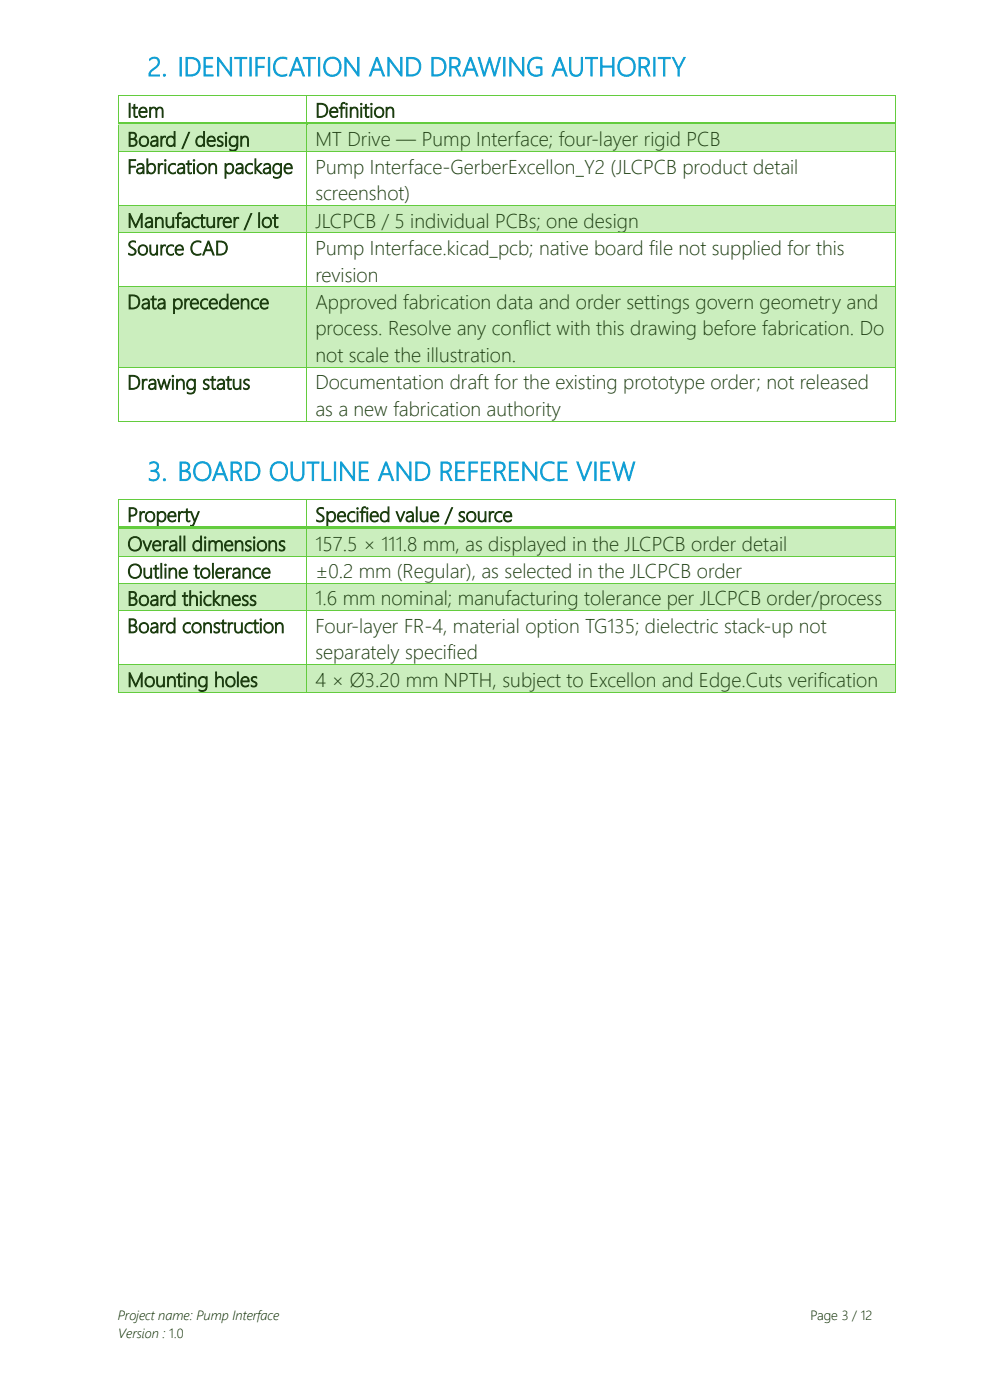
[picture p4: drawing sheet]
<svg xmlns="http://www.w3.org/2000/svg" width="210mm" height="297mm" viewBox="0 0 210 297" stroke-linecap="round" stroke-linejoin="round" font-family="sans-serif">
<defs><g id="words">
<g font-size="5.6" fill="#0f9ed5">
<text x="31.3" y="16.1">2. IDENTIFICATION AND DRAWING AUTHORITY</text>
<text x="31.3" y="102">3. BOARD OUTLINE AND REFERENCE VIEW</text>
</g>
<g font-size="4.2" fill="#1c3d10">
<text x="27" y="24.9">Item</text>
<text x="66.9" y="24.9">Definition</text>
<text x="27" y="31">Board / design</text>
<text x="66.9" y="31">MT Drive — Pump Interface; four-layer rigid PCB</text>
<text x="27" y="36.8">Fabrication package</text>
<text x="66.9" y="36.8">Pump Interface-GerberExcellon_Y2 (JLCPCB product detail</text>
<text x="66.9" y="42.5">screenshot)</text>
<text x="27" y="48.3">Manufacturer / lot</text>
<text x="66.9" y="48.3">JLCPCB / 5 individual PCBs; one design</text>
<text x="27" y="54.1">Source CAD</text>
<text x="66.9" y="54.1">Pump Interface.kicad_pcb; native board file not supplied for this</text>
<text x="66.9" y="59.7">revision</text>
<text x="27" y="65.5">Data precedence</text>
<text x="66.9" y="65.5">Approved fabrication data and order settings govern geometry and</text>
<text x="66.9" y="71.2">process. Resolve any conflict with this drawing before fabrication. Do</text>
<text x="66.9" y="76.8">not scale the illustration.</text>
<text x="27" y="82.6">Drawing status</text>
<text x="66.9" y="82.6">Documentation draft for the existing prototype order; not released</text>
<text x="66.9" y="88.2">as a new fabrication authority</text>
<text x="27" y="110.7">Property</text>
<text x="66.9" y="110.7">Specified value / source</text>
<text x="27" y="116.9">Overall dimensions</text>
<text x="66.9" y="116.9">157.5 × 111.8 mm, as displayed in the JLCPCB order detail</text>
<text x="27" y="122.7">Outline tolerance</text>
<text x="66.9" y="122.7">±0.2 mm (Regular), as selected in the JLCPCB order</text>
<text x="27" y="128.5">Board thickness</text>
<text x="66.9" y="128.5">1.6 mm nominal; manufacturing tolerance per JLCPCB order/process</text>
<text x="27" y="134.3">Board construction</text>
<text x="66.9" y="134.3">Four-layer FR-4, material option TG135; dielectric stack-up not</text>
<text x="66.9" y="139.9">separately specified</text>
<text x="27" y="145.7">Mounting holes</text>
<text x="66.9" y="145.7">4 × Ø3.20 mm NPTH, subject to Excellon and Edge.Cuts verification</text>
</g>
<g font-size="2.8">
<text x="25" y="280.1">Project name: Pump Interface</text>
<text x="172" y="280.1">Page 3 / 12</text>
<text x="25" y="283.8">Version : 1.0</text>
</g>
</g></defs>
<g fill="#63cc3e">
<path d="M25 20.1h.2v.2h-.2z" fill-rule="evenodd"/>
<path d="M25 20.1h.2v.2h-.2z" fill-rule="evenodd"/>
</g>
<path d="M25.2 20.2h39.7" fill="none" stroke="#63cc3e" stroke-width=".21"/>
<path d="M64.9 20.1h.2v.2h-.2z" fill-rule="evenodd" fill="#63cc3e"/>
<path d="M65.1 20.2h124.8" fill="none" stroke="#63cc3e" stroke-width=".21"/>
<g fill="#63cc3e">
<path d="M189.9 20.1h.2v.2h-.2z" fill-rule="evenodd"/>
<path d="M189.9 20.1h.2v.2h-.2z" fill-rule="evenodd"/>
</g>
<path d="M25.1 20.3v5.7M65 20.3v5.7M190 20.3v5.7" fill="none" stroke="#63cc3e" stroke-width=".21"/>
<g fill="#cbeebe">
<path d="M25.2 26.5h39.7v5.6h-39.7z" fill-rule="evenodd"/>
<path d="M27 26.5h36.1v5.6h-36.1z" fill-rule="evenodd"/>
<path d="M65.1 26.5h124.9v5.6h-124.9z" fill-rule="evenodd"/>
<path d="M66.9 26.5h121.3v5.6h-121.3z" fill-rule="evenodd"/>
</g>
<g fill="#63cc3e">
<path d="M25 26h.2v.5h-.2z" fill-rule="evenodd"/>
<path d="M25.2 26h39.7v.5h-39.7z" fill-rule="evenodd"/>
</g>
<path d="M25.2 26.5h39.7" fill="none" stroke="#cbeebe" stroke-width=".21"/>
<path d="M65.1 26.5h.3z" fill-rule="evenodd" fill="#cbeebe"/>
<g fill="#63cc3e">
<path d="M64.9 26.5h.2z" fill-rule="evenodd"/>
<path d="M64.9 26h.5v.5h-.5z" fill-rule="evenodd"/>
<path d="M65.4 26h124.5v.5h-124.5z" fill-rule="evenodd"/>
</g>
<path d="M65.4 26.5h124.5" fill="none" stroke="#cbeebe" stroke-width=".21"/>
<path d="M189.9 26h.2v.5h-.2z" fill-rule="evenodd" fill="#63cc3e"/>
<path d="M25.1 26.5v5.6M65 26.5v5.6M190 26.5v5.6" fill="none" stroke="#63cc3e" stroke-width=".21"/>
<path d="M25 32.1h.2v.2h-.2z" fill-rule="evenodd" fill="#63cc3e"/>
<path d="M25.2 32.2h39.7" fill="none" stroke="#63cc3e" stroke-width=".21"/>
<path d="M64.9 32.1h.2v.2h-.2z" fill-rule="evenodd" fill="#63cc3e"/>
<path d="M65.1 32.2h124.8" fill="none" stroke="#63cc3e" stroke-width=".21"/>
<path d="M189.9 32.1h.2v.2h-.2z" fill-rule="evenodd" fill="#63cc3e"/>
<path d="M25.1 32.3v11.2M65 32.3v11.2M190 32.3v11.2" fill="none" stroke="#63cc3e" stroke-width=".21"/>
<g fill="#cbeebe">
<path d="M25.2 43.7h39.7v5.6h-39.7z" fill-rule="evenodd"/>
<path d="M27 43.7h36.1v5.6h-36.1z" fill-rule="evenodd"/>
<path d="M65.1 43.7h124.9v5.6h-124.9z" fill-rule="evenodd"/>
<path d="M66.9 43.7h121.3v5.6h-121.3z" fill-rule="evenodd"/>
</g>
<path d="M25 43.5h.2v.2h-.2z" fill-rule="evenodd" fill="#63cc3e"/>
<path d="M25.2 43.6h39.7" fill="none" stroke="#63cc3e" stroke-width=".21"/>
<path d="M64.9 43.5h.2v.2h-.2z" fill-rule="evenodd" fill="#63cc3e"/>
<path d="M65.1 43.6h124.8" fill="none" stroke="#63cc3e" stroke-width=".21"/>
<path d="M189.9 43.5h.2v.2h-.2z" fill-rule="evenodd" fill="#63cc3e"/>
<path d="M25.1 43.7v5.6M65 43.7v5.6M190 43.7v5.6" fill="none" stroke="#63cc3e" stroke-width=".21"/>
<path d="M25 49.3h.2v.2h-.2z" fill-rule="evenodd" fill="#63cc3e"/>
<path d="M25.2 49.4h39.7" fill="none" stroke="#63cc3e" stroke-width=".21"/>
<path d="M64.9 49.3h.2v.2h-.2z" fill-rule="evenodd" fill="#63cc3e"/>
<path d="M65.1 49.4h124.8" fill="none" stroke="#63cc3e" stroke-width=".21"/>
<path d="M189.9 49.3h.2v.2h-.2z" fill-rule="evenodd" fill="#63cc3e"/>
<path d="M25.1 49.5v11.3M65 49.5v11.3M190 49.5v11.3" fill="none" stroke="#63cc3e" stroke-width=".21"/>
<g fill="#cbeebe">
<path d="M25.2 61h39.7v16.9h-39.7z" fill-rule="evenodd"/>
<path d="M27 61h36.1v5.6h-36.1z" fill-rule="evenodd"/>
<path d="M65.1 61h124.9v16.9h-124.9z" fill-rule="evenodd"/>
<path d="M66.9 61h121.3v5.6h-121.3z" fill-rule="evenodd"/>
<path d="M66.9 66.6h121.3v5.6h-121.3z" fill-rule="evenodd"/>
<path d="M66.9 72.2h121.3v5.7h-121.3z" fill-rule="evenodd"/>
</g>
<path d="M25 60.8h.2v.2h-.2z" fill-rule="evenodd" fill="#63cc3e"/>
<path d="M25.2 60.9h39.7" fill="none" stroke="#63cc3e" stroke-width=".21"/>
<path d="M64.9 60.8h.2v.2h-.2z" fill-rule="evenodd" fill="#63cc3e"/>
<path d="M65.1 60.9h124.8" fill="none" stroke="#63cc3e" stroke-width=".21"/>
<path d="M189.9 60.8h.2v.2h-.2z" fill-rule="evenodd" fill="#63cc3e"/>
<path d="M25.1 61v16.9M65 61v16.9M190 61v16.9" fill="none" stroke="#63cc3e" stroke-width=".21"/>
<path d="M25 77.9h.2v.1h-.2z" fill-rule="evenodd" fill="#63cc3e"/>
<path d="M25.2 77.9h39.7" fill="none" stroke="#63cc3e" stroke-width=".21"/>
<path d="M64.9 77.9h.2v.1h-.2z" fill-rule="evenodd" fill="#63cc3e"/>
<path d="M65.1 77.9h124.8" fill="none" stroke="#63cc3e" stroke-width=".21"/>
<path d="M189.9 77.9h.2v.1h-.2z" fill-rule="evenodd" fill="#63cc3e"/>
<path d="M25.1 78v11.3" fill="none" stroke="#63cc3e" stroke-width=".21"/>
<g fill="#63cc3e">
<path d="M25 89.3h.2v.2h-.2z" fill-rule="evenodd"/>
<path d="M25 89.3h.2v.2h-.2z" fill-rule="evenodd"/>
</g>
<path d="M65 78v11.3M25.2 89.4h39.7" fill="none" stroke="#63cc3e" stroke-width=".21"/>
<path d="M64.9 89.3h.2v.2h-.2z" fill-rule="evenodd" fill="#63cc3e"/>
<path d="M190 78v11.3M65.1 89.4h124.8" fill="none" stroke="#63cc3e" stroke-width=".21"/>
<g fill="#63cc3e">
<path d="M189.9 89.3h.2v.2h-.2z" fill-rule="evenodd"/>
<path d="M189.9 89.3h.2v.2h-.2z" fill-rule="evenodd"/>
<path d="M25 105.9h.2v.2h-.2z" fill-rule="evenodd"/>
<path d="M25 105.9h.2v.2h-.2z" fill-rule="evenodd"/>
</g>
<path d="M25.2 106h39.7" fill="none" stroke="#63cc3e" stroke-width=".21"/>
<path d="M64.9 105.9h.2v.2h-.2z" fill-rule="evenodd" fill="#63cc3e"/>
<path d="M65.1 106h124.8" fill="none" stroke="#63cc3e" stroke-width=".21"/>
<g fill="#63cc3e">
<path d="M189.9 105.9h.2v.2h-.2z" fill-rule="evenodd"/>
<path d="M189.9 105.9h.2v.2h-.2z" fill-rule="evenodd"/>
</g>
<path d="M25.1 106.1v5.6M65 106.1v5.6M190 106.1v5.6" fill="none" stroke="#63cc3e" stroke-width=".21"/>
<g fill="#cbeebe">
<path d="M25.2 112.3h39.7v5.6h-39.7z" fill-rule="evenodd"/>
<path d="M27 112.3h36.1v5.6h-36.1z" fill-rule="evenodd"/>
<path d="M65.1 112.3h124.9v5.6h-124.9z" fill-rule="evenodd"/>
<path d="M66.9 112.3h121.3v5.6h-121.3z" fill-rule="evenodd"/>
</g>
<g fill="#63cc3e">
<path d="M25 111.7h.2v.6h-.2z" fill-rule="evenodd"/>
<path d="M25.2 111.7h39.7v.5h-39.7z" fill-rule="evenodd"/>
</g>
<path d="M25.2 112.3h39.7" fill="none" stroke="#cbeebe" stroke-width=".21"/>
<path d="M65.1 112.2l.3 .1z" fill-rule="evenodd" fill="#cbeebe"/>
<g fill="#63cc3e">
<path d="M64.9 112.2l.2 .1z" fill-rule="evenodd"/>
<path d="M64.9 111.7h.5v.5h-.5z" fill-rule="evenodd"/>
<path d="M65.4 111.7h124.5v.5h-124.5z" fill-rule="evenodd"/>
</g>
<path d="M65.4 112.3h124.5" fill="none" stroke="#cbeebe" stroke-width=".21"/>
<path d="M189.9 111.7h.2v.6h-.2z" fill-rule="evenodd" fill="#63cc3e"/>
<path d="M25.1 112.3v5.6M65 112.3v5.6M190 112.3v5.6" fill="none" stroke="#63cc3e" stroke-width=".21"/>
<path d="M25 117.9h.2v.2h-.2z" fill-rule="evenodd" fill="#63cc3e"/>
<path d="M25.2 118h39.7" fill="none" stroke="#63cc3e" stroke-width=".21"/>
<path d="M64.9 117.9h.2v.2h-.2z" fill-rule="evenodd" fill="#63cc3e"/>
<path d="M65.1 118h124.8" fill="none" stroke="#63cc3e" stroke-width=".21"/>
<path d="M189.9 117.9h.2v.2h-.2z" fill-rule="evenodd" fill="#63cc3e"/>
<path d="M25.1 118.1v5.6M65 118.1v5.6M190 118.1v5.6" fill="none" stroke="#63cc3e" stroke-width=".21"/>
<g fill="#cbeebe">
<path d="M25.2 123.9h39.7v5.6h-39.7z" fill-rule="evenodd"/>
<path d="M27 123.9h36.1v5.6h-36.1z" fill-rule="evenodd"/>
<path d="M65.1 123.9h124.9v5.6h-124.9z" fill-rule="evenodd"/>
<path d="M66.9 123.9h121.3v5.6h-121.3z" fill-rule="evenodd"/>
</g>
<path d="M25 123.7h.2v.2h-.2z" fill-rule="evenodd" fill="#63cc3e"/>
<path d="M25.2 123.8h39.7" fill="none" stroke="#63cc3e" stroke-width=".21"/>
<path d="M64.9 123.7h.2v.2h-.2z" fill-rule="evenodd" fill="#63cc3e"/>
<path d="M65.1 123.8h124.8" fill="none" stroke="#63cc3e" stroke-width=".21"/>
<path d="M189.9 123.7h.2v.2h-.2z" fill-rule="evenodd" fill="#63cc3e"/>
<path d="M25.1 123.9v5.6M65 123.9v5.6M190 123.9v5.6" fill="none" stroke="#63cc3e" stroke-width=".21"/>
<path d="M25 129.5h.2v.2h-.2z" fill-rule="evenodd" fill="#63cc3e"/>
<path d="M25.2 129.6h39.7" fill="none" stroke="#63cc3e" stroke-width=".21"/>
<path d="M64.9 129.5h.2v.2h-.2z" fill-rule="evenodd" fill="#63cc3e"/>
<path d="M65.1 129.6h124.8" fill="none" stroke="#63cc3e" stroke-width=".21"/>
<path d="M189.9 129.5h.2v.2h-.2z" fill-rule="evenodd" fill="#63cc3e"/>
<path d="M25.1 129.7v11.3M65 129.7v11.3M190 129.7v11.3" fill="none" stroke="#63cc3e" stroke-width=".21"/>
<g fill="#cbeebe">
<path d="M25.2 141.1h39.7v5.7h-39.7z" fill-rule="evenodd"/>
<path d="M27 141.1h36.1v5.7h-36.1z" fill-rule="evenodd"/>
<path d="M65.1 141.1h124.9v5.7h-124.9z" fill-rule="evenodd"/>
<path d="M66.9 141.1h121.3v5.7h-121.3z" fill-rule="evenodd"/>
</g>
<path d="M25 141h.2v.1h-.2z" fill-rule="evenodd" fill="#63cc3e"/>
<path d="M25.2 141h39.7" fill="none" stroke="#63cc3e" stroke-width=".21"/>
<path d="M64.9 141h.2v.1h-.2z" fill-rule="evenodd" fill="#63cc3e"/>
<path d="M65.1 141h124.8" fill="none" stroke="#63cc3e" stroke-width=".21"/>
<path d="M189.9 141h.2v.1h-.2z" fill-rule="evenodd" fill="#63cc3e"/>
<path d="M25.1 141.1v5.7" fill="none" stroke="#63cc3e" stroke-width=".21"/>
<g fill="#63cc3e">
<path d="M25 146.8h.2v.1h-.2z" fill-rule="evenodd"/>
<path d="M25 146.8h.2v.1h-.2z" fill-rule="evenodd"/>
</g>
<path d="M25.2 146.8h39.7M65 141.1v5.7" fill="none" stroke="#63cc3e" stroke-width=".21"/>
<path d="M64.9 146.8h.2v.1h-.2z" fill-rule="evenodd" fill="#63cc3e"/>
<path d="M65.1 146.8h124.8M190 141.1v5.7" fill="none" stroke="#63cc3e" stroke-width=".21"/>
<g fill="#63cc3e">
<path d="M189.9 146.8h.2v.1h-.2z" fill-rule="evenodd"/>
<path d="M189.9 146.8h.2v.1h-.2z" fill-rule="evenodd"/>
</g>
<use href="#words"/>
</svg>
